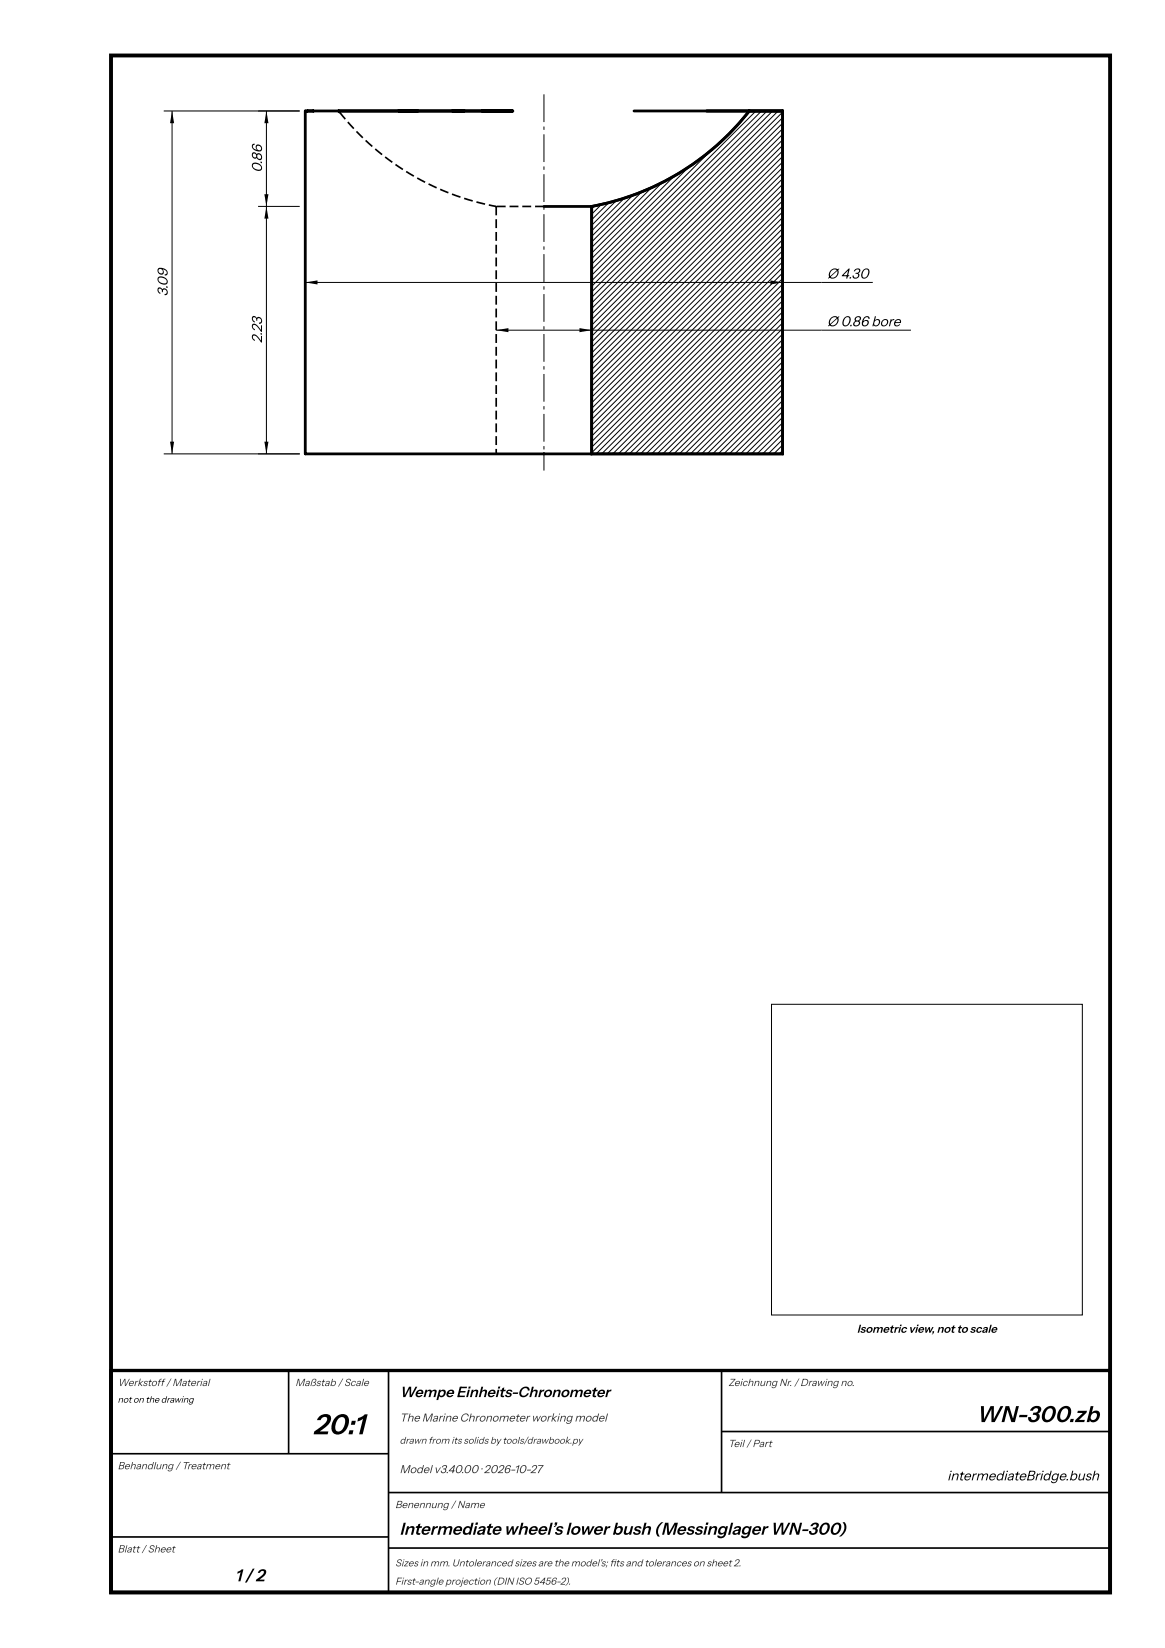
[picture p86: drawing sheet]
<svg xmlns="http://www.w3.org/2000/svg" width="210mm" height="297mm" viewBox="0 0 210 297" stroke-linecap="round" stroke-linejoin="round" font-family="sans-serif">
<defs><g id="words">
<text font-size="5.2" x="56.3" y="258.5">20:1</text>
<text font-size="4.1" x="175.9" y="256.3">WN-300.zb</text>
<g font-size="3.1">
<text x="72" y="276.6">Intermediate wheel’s lower bush (Messinglager WN-300)</text>
<text x="42.3" y="285">1 / 2</text>
</g>
<text font-size="2.7" x="72" y="251.8">Wempe Einheits-Chronometer</text>
<g font-size="2.6">
<text x="47.2" y="31.1" transform="rotate(-90 47.2 31.1)">0.86</text>
<text x="30.2" y="53.4" transform="rotate(-90 30.2 53.4)">3.09</text>
<text x="149" y="50.2">Ø 4.30</text>
<text x="149" y="58.8">Ø 0.86 bore</text>
<text x="47.2" y="61.9" transform="rotate(-90 47.2 61.9)">2.23</text>
</g>
<text font-size="2.5" x="170.7" y="266.8">intermediateBridge.bush</text>
<text font-size="2.1" x="154.4" y="240.2">Isometric view, not to scale</text>
<g font-size="2.1" fill="#333">
<text x="72" y="256.2">The Marine Chronometer working model</text>
<text x="72" y="265.5">Model v3.40.00 · 2026-10-27</text>
</g>
<g font-size="1.9" fill="#333">
<text x="21.2" y="249.8">Werkstoff / Material</text>
<text x="53.2" y="249.8">Maßstab / Scale</text>
<text x="131.2" y="249.8">Zeichnung Nr. / Drawing no.</text>
<text x="131.2" y="260.8">Teil / Part</text>
<text x="21.2" y="264.8">Behandlung / Treatment</text>
<text x="71.2" y="271.8">Benennung / Name</text>
<text x="21.2" y="279.8">Blatt / Sheet</text>
</g>
<g font-size="1.8" fill="#333">
<text x="72" y="260.2">drawn from its solids by tools/drawbook.py</text>
<text x="71.2" y="282.3">Sizes in mm. Untoleranced sizes are the model's; fts and tolerances on sheet 2.</text>
<text x="71.2" y="285.6">First-angle projection (DIN ISO 5456-2).</text>
<text x="109.8" y="282.3">i</text>
</g>
<text font-size="1.6" x="21.2" y="252.8">not on the drawing</text>
</g></defs>
<g fill="#000">
<path d="M31 20l.4 2.2h-.8zM48 37.2l.4 2.2h-.8zM47.6 35h.8l-.4 2.2zM48 20l.4 2.2h-.8zM55 50.9l2.2-.4v.8zM89.4 59.5l2.2-.4v.8zM104.4 59.1l2.2 .4-2.2 .4zM138.8 50.5l2.2 .4-2.2 .4zM30.6 79.6h.8l-.4 2.2zM47.6 79.6h.8l-.4 2.2z"/>
<path d="M97.9 17h.2v5h-.2zM97.9 22.8h.2v.6h-.2zM97.9 24.2h.2v5h-.2zM97.9 30h.2v.6h-.2zM97.9 31.4h.2v5h-.2zM97.9 37.2h.2v.6h-.2zM97.9 38.6h.2v5h-.2zM97.9 44.4h.2v.6h-.2zM97.9 45.8h.2v5h-.2zM97.9 51.6h.2v.6h-.2zM97.9 53h.2v5h-.2zM97.9 58.8h.2v.6h-.2zM97.9 60.2h.2v5h-.2zM97.9 66h.2v.6h-.2zM97.9 67.4h.2v5h-.2zM97.9 73.2h.2v.6h-.2zM97.9 74.6h.2v5h-.2zM97.9 80.4h.2v.6h-.2zM97.9 81.8h.2v3h-.2z"/>
<path d="M61.1 20.3l.2-.1 1 1.2-.2 .2zM62.6 22.1l.2-.2 1 1.2-.2 .2zM64.1 23.8l.2-.2 1.2 1.1-.2 .2zM66 25.2l1.2 1.1-.2 .2-1.2-1.1zM67.7 26.7l1.2 1-.2 .3-1.2-1zM69.5 28.2l1.3 .9-.2 .3-1.3-1zM71.3 29.5l1.4 .9-.2 .3-1.3-.9zM73.3 30.8l1.3 .8-.1 .3-1.4-.9zM75.2 32l1.5 .7-.2 .3-1.4-.8zM77.3 33l1.4 .7-.1 .3-1.5-.7zM79.4 34l1.4 .6-.1 .3-1.5-.6zM81.5 34.8l1.5 .6-.1 .3-1.5-.6zM83.7 35.6l1.5 .5-.1 .3-1.5-.5zM85.9 36.3l1.5 .3v.3l-1.6-.4zM88.1 36.8l1.3 .3v.3l-1.4-.3zM96.4 37.1h1.6v.3h-1.6zM94.1 37.1h1.6v.3h-1.6zM91.8 37.1h1.6v.3h-1.6zM89.5 37.1h1.6v.3h-1.6zM89.2 37.2h.3v1.6h-.3zM89.2 39.5h.3v1.6h-.3zM89.2 41.8h.3v1.6h-.3zM89.2 44.1h.3v1.6h-.3zM89.2 46.4h.3v1.6h-.3zM89.2 48.7h.3v1.6h-.3zM89.2 51h.3v1.6h-.3zM89.2 53.3h.3v1.6h-.3zM89.2 55.6h.3v1.6h-.3zM89.2 57.9h.3v1.6h-.3zM89.2 60.2h.3v1.6h-.3zM89.2 62.5h.3v1.6h-.3zM89.2 64.8h.3v1.6h-.3zM89.2 67.1h.3v1.6h-.3zM89.2 69.4h.3v1.6h-.3zM89.2 71.7h.3v1.6h-.3zM89.2 74h.3v1.6h-.3zM89.2 76.3h.3v1.6h-.3zM89.2 78.6h.3v1.6h-.3zM89.2 80.9h.3v.8h-.3z"/>
</g>
<path d="M61 20l.1 .2M92.4 20h-37.4v61.8h86v-61.8h-26.8M98 37.2h8.6M106.6 37.2a47 47 0 0 0 28.4-17.2h6v61.8h-34.4zM106.6 37.2v44.6M135 20a47 47 0 0 1-28.4 17.2" fill="none" stroke="#000" stroke-width=".5"/>
<g fill="none" stroke="#000" stroke-width=".18">
<path d="M29.5 20h24.5M31 20v61.8M46.5 37.2h7.5M48 20v61.8M107.1 37.1l-.5 .5M108.4 36.8l-1.8 1.8M109.7 36.5l-3.1 3.1M111.1 36.1l-4.5 4.5M112.5 35.7l-5.9 5.9M114 35.2l-7.4 7.4M115.7 34.5l-9.1 9.1M117.4 33.8l-10.8 10.8"/>
<path d="M119.3 32.9l-12.7 12.7M121.5 31.7l-14.9 14.9M124.2 30l-17.6 17.6M128.2 27l-21.6 21.6M135.2 20l-1.2 1.2M136.2 20l-29.6 29.6M137.2 20l-30.6 30.6M138.2 20l-31.6 31.6M139.2 20l-32.6 32.6M140.2 20l-33.6 33.6M141 20.2l-34.4 34.4M141 21.2l-34.4 34.4"/>
<path d="M141 22.2l-34.4 34.4M141 23.2l-34.4 34.4M141 24.2l-34.4 34.4M141 25.2l-34.4 34.4M141 26.2l-34.4 34.4M141 27.2l-34.4 34.4M141 28.2l-34.4 34.4M141 29.2l-34.4 34.4M141 30.2l-34.4 34.4M141 31.2l-34.4 34.4M141 32.2l-34.4 34.4M141 33.2l-34.4 34.4"/>
<path d="M141 34.2l-34.4 34.4M141 35.2l-34.4 34.4M141 36.2l-34.4 34.4M141 37.2l-34.4 34.4M141 38.2l-34.4 34.4M141 39.2l-34.4 34.4M55 50.9h102.2M89.4 59.5h74.7M141 40.2l-34.4 34.4M141 41.2l-34.4 34.4M141 42.2l-34.4 34.4M141 43.2l-34.4 34.4"/>
<path d="M141 44.2l-34.4 34.4M141 45.2l-34.4 34.4M141 46.2l-34.4 34.4M141 47.2l-34.4 34.4M141 48.2l-33.6 33.6M141 49.2l-32.6 32.6M141 50.2l-31.6 31.6M141 51.2l-30.6 30.6M141 52.2l-29.6 29.6M141 53.2l-28.6 28.6M141 54.2l-27.6 27.6M141 55.2l-26.6 26.6"/>
<path d="M141 56.2l-25.6 25.6M141 57.2l-24.6 24.6M141 58.2l-23.6 23.6M141 59.2l-22.6 22.6M141 60.2l-21.6 21.6M141 61.2l-20.6 20.6M141 62.2l-19.6 19.6M141 63.2l-18.6 18.6M141 64.2l-17.6 17.6M141 65.2l-16.6 16.6M141 66.2l-15.6 15.6M141 67.2l-14.6 14.6"/>
<path d="M141 68.2l-13.6 13.6M141 69.2l-12.6 12.6M141 70.2l-11.6 11.6M141 71.2l-10.6 10.6M141 72.2l-9.6 9.6M141 73.2l-8.6 8.6M141 74.2l-7.6 7.6M141 75.2l-6.6 6.6M141 76.2l-5.6 5.6M141 77.2l-4.6 4.6M141 78.2l-3.6 3.6M141 79.2l-2.6 2.6"/>
<path d="M29.5 81.8h24.5M141 80.2l-1.6 1.6M141 81.2l-.6 .6M139 181h56v56h-56z"/>
</g>
<path d="M20 10h180v277h-180z" fill="none" stroke="#000" stroke-width=".7" stroke-linecap="butt"/>
<path d="M20 247h180v40h-180z" fill="none" stroke="#000" stroke-width=".6"/>
<path d="M52 247v15M70 247v40M130 247v22M130 258h70M20 262h50M20 277h50M70 269h130M70 279h130" fill="none" stroke="#000" stroke-width=".3"/>
<use href="#words"/>
</svg>
